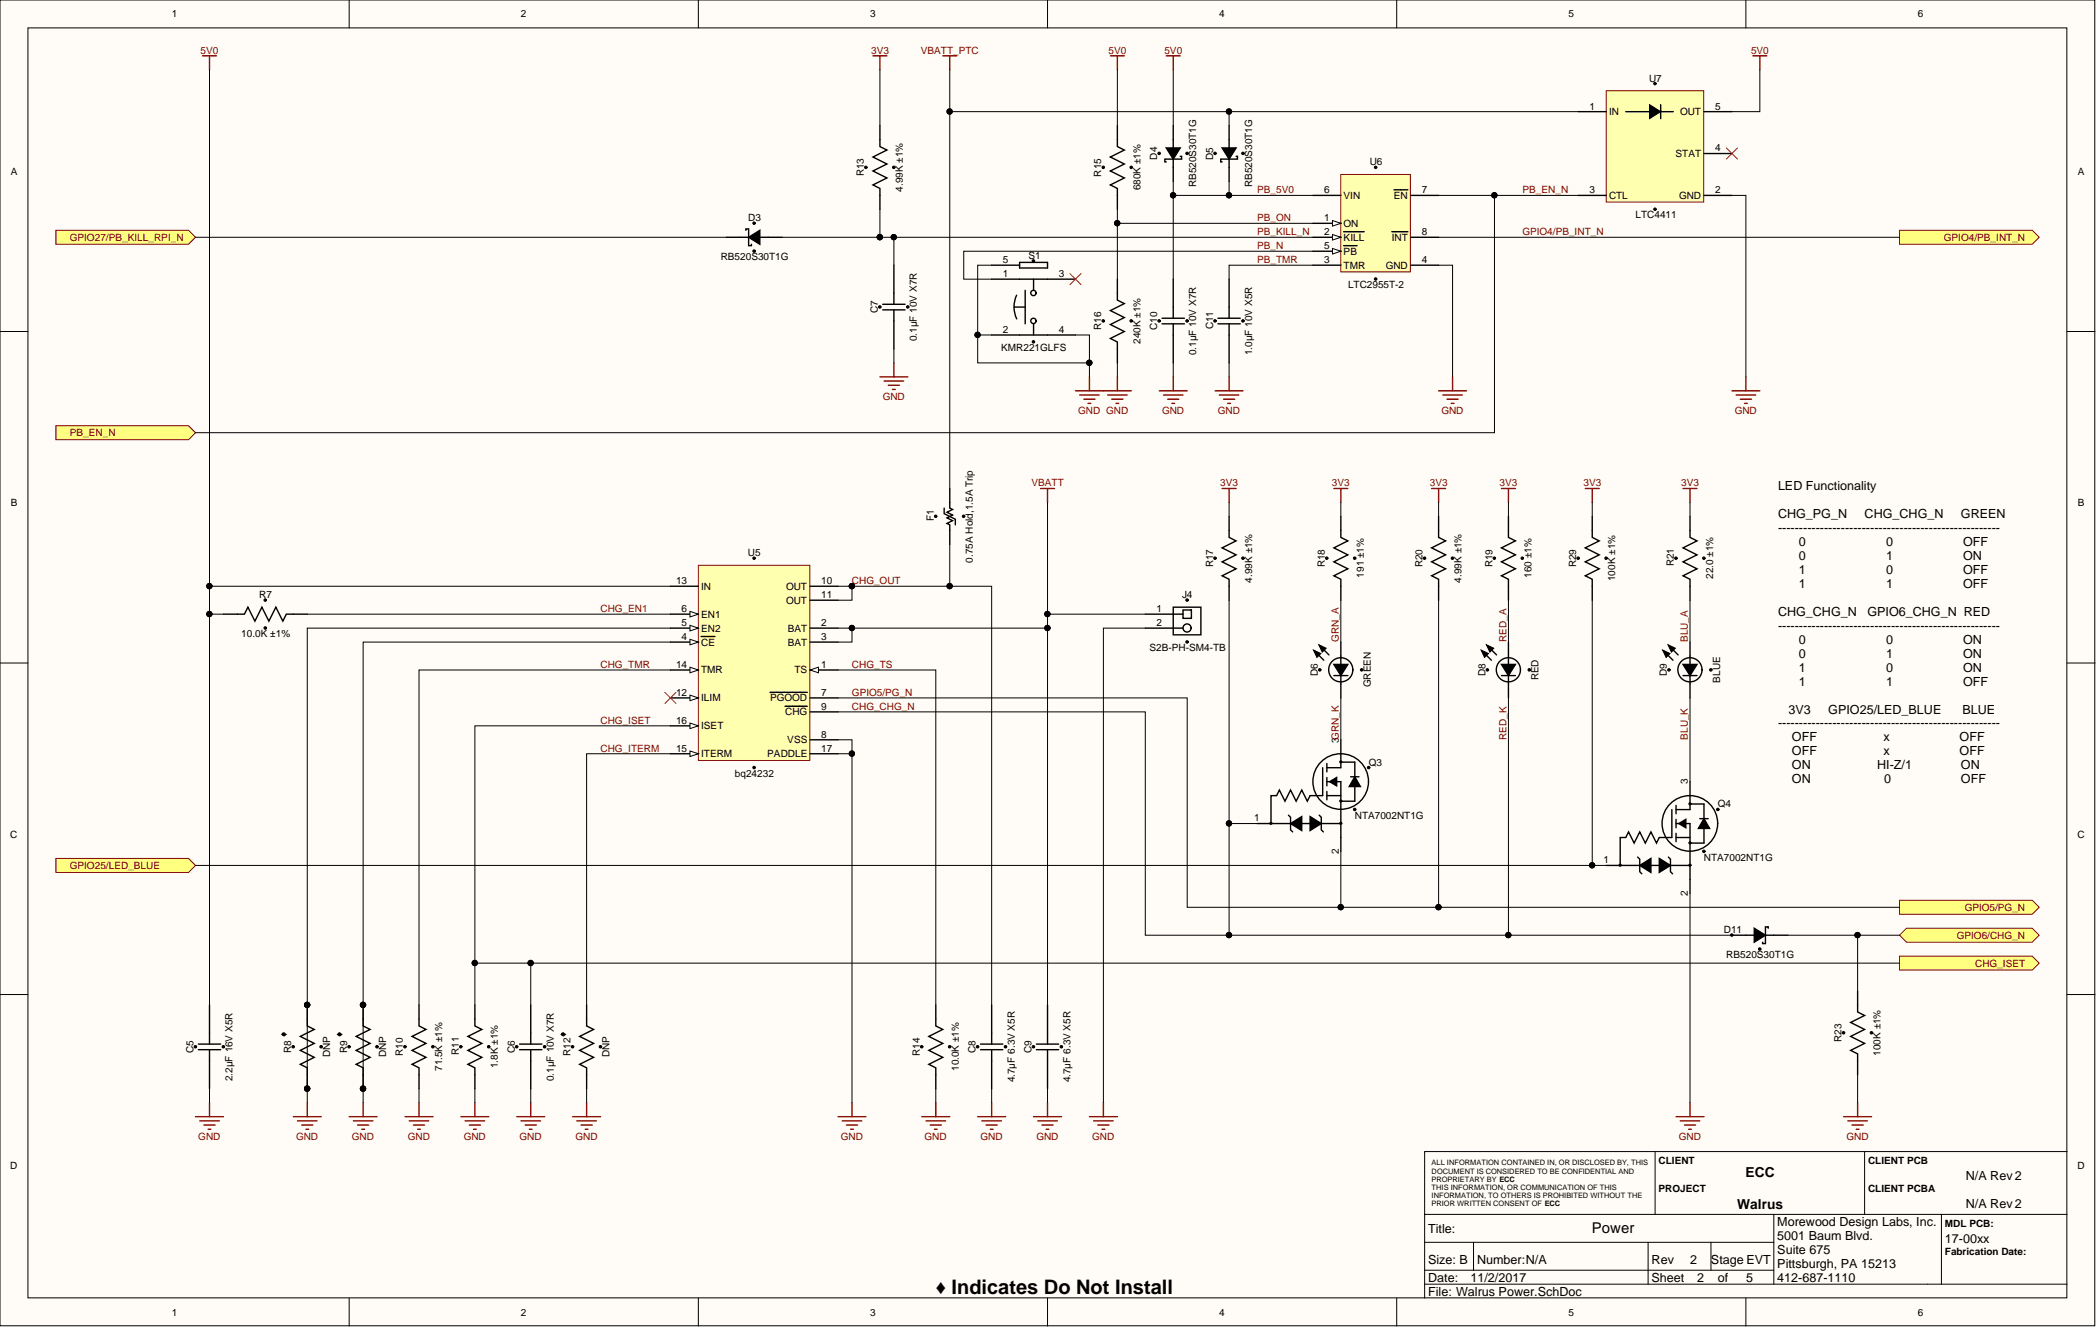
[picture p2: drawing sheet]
<svg xmlns="http://www.w3.org/2000/svg" width="381mm" height="241mm" viewBox="0 0 381 241" stroke-linecap="round" stroke-linejoin="round" font-family="sans-serif">
<defs><g id="words">
<text font-size="3.6" x="170" y="235.1">♦ Indicates Do Not Install</text>
<text font-size="2.7" x="289.2" y="224.1">Power</text>
<g font-size="2.5">
<text x="317.2" y="213.9">ECC</text>
<text x="315.6" y="219.6">Walrus</text>
</g>
<g font-size="2.3">
<text x="323" y="89.1">LED Functionality</text>
<text x="323" y="94.1">CHG_PG_N</text>
<text x="338.8" y="94.1">CHG_CHG_N</text>
<text x="356.3" y="94.1">GREEN</text>
<text x="323" y="96.7">-----------------------------------------------------</text>
<text x="326.8" y="99.2">0</text>
<text x="326.8" y="101.7">0</text>
<text x="342.7" y="99.2">0</text>
<text x="342.7" y="101.7">1</text>
<text x="356.7" y="99.2">OFF</text>
<text x="356.7" y="101.7">ON</text>
<text x="326.8" y="104.3">1</text>
<text x="326.8" y="106.8">1</text>
<text x="342.7" y="104.3">0</text>
<text x="342.7" y="106.8">1</text>
<text x="356.7" y="104.3">OFF</text>
<text x="356.7" y="106.8">OFF</text>
<text x="323" y="111.9">CHG_CHG_N</text>
<text x="339.3" y="111.9">GPIO6_CHG_N RED</text>
<text x="323" y="114.4">-----------------------------------------------------</text>
<text x="326.8" y="117">0</text>
<text x="326.8" y="119.5">0</text>
<text x="342.7" y="117">0</text>
<text x="342.7" y="119.5">1</text>
<text x="356.7" y="117">ON</text>
<text x="356.7" y="119.5">ON</text>
<text x="326.8" y="122">1</text>
<text x="326.8" y="124.6">1</text>
<text x="342.7" y="122">0</text>
<text x="342.7" y="124.6">1</text>
<text x="356.7" y="122">ON</text>
<text x="356.7" y="124.6">OFF</text>
<text x="324.9" y="129.6">3V3</text>
<text x="332.2" y="129.6">GPIO25/LED_BLUE</text>
<text x="356.5" y="129.6">BLUE</text>
<text x="323" y="132.2">-----------------------------------------------------</text>
<text x="325.6" y="134.7">OFF</text>
<text x="325.6" y="137.3">OFF</text>
<text x="342.2" y="134.7">x</text>
<text x="342.2" y="137.3">x</text>
<text x="356" y="134.7">OFF</text>
<text x="356" y="137.3">OFF</text>
<text x="325.6" y="139.8">ON</text>
<text x="325.6" y="142.3">ON</text>
<text x="341.1" y="139.8">HI-Z/1</text>
<text x="342.3" y="142.3">0</text>
<text x="356.3" y="139.8">ON</text>
<text x="356.3" y="142.3">OFF</text>
<text x="357.2" y="214.5">N/A Rev2</text>
<text x="357.2" y="219.6">N/A Rev2</text>
<text x="259.5" y="224">Title:</text>
<text x="322.9" y="222.7">Morewood Design Labs, Inc.</text>
<text x="322.9" y="225.3">5001 Baum Blvd.</text>
<text x="322.9" y="227.8">Suite 675</text>
<text x="353.4" y="225.9">17-00xx</text>
<text x="259.5" y="229.7">Size: B</text>
<text x="259.5" y="232.9">Date:</text>
<text x="267.2" y="232.9">11/2/2017</text>
<text x="268.4" y="229.7">Number:N/A</text>
<text x="300.1" y="229.7">Rev</text>
<text x="300.1" y="232.9">Sheet</text>
<text x="307.1" y="229.7">2</text>
<text x="308.4" y="232.9">2</text>
<text x="310.9" y="229.7">Stage EVT</text>
<text x="312.1" y="232.9">of</text>
<text x="317.2" y="232.9">5</text>
<text x="322.9" y="230.3">Pittsburgh, PA 15213</text>
<text x="322.9" y="232.9">412-687-1110</text>
<text x="259.5" y="235.4">File: Walrus Power.SchDoc</text>
</g>
<g font-size="1.8">
<text x="31.2" y="3.2">1</text>
<text x="94.7" y="3.2">2</text>
<text x="158.1" y="3.2">3</text>
<text x="221.5" y="3.2">4</text>
<text x="285" y="3.2">5</text>
<text x="348.4" y="3.2">6</text>
<text x="299.6" y="14.8">U7</text>
<text x="288.8" y="19.9">1</text>
<text x="292.3" y="20.9">IN</text>
<text x="305.2" y="20.9">OUT</text>
<text x="311.6" y="19.9">5</text>
<text x="210.2" y="29" transform="rotate(-90 210.2 29)">D4</text>
<text x="220.4" y="29" transform="rotate(-90 220.4 29)">D5</text>
<text x="304.4" y="28.5">STAT</text>
<text x="311.6" y="27.5">4</text>
<text x="1.9" y="31.7">A</text>
<text x="157" y="32" transform="rotate(-90 157 32)">R13</text>
<text x="164.1" y="34.8" transform="rotate(-90 164.1 34.8)">4.99K ±1%</text>
<text x="200.1" y="32.1" transform="rotate(-90 200.1 32.1)">R15</text>
<text x="207.2" y="34.6" transform="rotate(-90 207.2 34.6)">680K ±1%</text>
<text x="217.3" y="34" transform="rotate(-90 217.3 34)">RB520S30T1G</text>
<text x="227.5" y="34" transform="rotate(-90 227.5 34)">RB520S30T1G</text>
<text x="240.6" y="35.1">6</text>
<text x="248.9" y="30.1">U6</text>
<text x="258.3" y="35.1">7</text>
<text x="288.8" y="35.1">3</text>
<text x="311.6" y="35.1">2</text>
<text x="377.5" y="31.7">A</text>
<text x="135.9" y="40.2">D3</text>
<text x="240.6" y="40.2">1</text>
<text x="244.1" y="41.2">ON</text>
<text x="244.1" y="36.1">VIN</text>
<text x="253.3" y="36.1">EN</text>
<text x="292.3" y="36.1">CTL</text>
<text x="297.2" y="39.7">LTC4411</text>
<text x="305.1" y="36.1">GND</text>
<text x="130.9" y="47.3">RB520S30T1G</text>
<text x="182.2" y="47.8">5</text>
<text x="186.9" y="47">S1</text>
<text x="240.6" y="42.7">2</text>
<text x="240.6" y="45.3">5</text>
<text x="240.6" y="47.8">3</text>
<text x="244.1" y="43.7">KILL</text>
<text x="244.1" y="46.3">PB</text>
<text x="252.9" y="43.7">INT</text>
<text x="258.3" y="42.7">8</text>
<text x="258.3" y="47.8">4</text>
<text x="182.2" y="50.3">1</text>
<text x="192.4" y="50.3">3</text>
<text x="244.1" y="48.8">TMR</text>
<text x="244.9" y="52.4">LTC2955T-2</text>
<text x="251.8" y="48.8">GND</text>
<text x="159.5" y="56.9" transform="rotate(-90 159.5 56.9)">C7</text>
<text x="200.1" y="59.9" transform="rotate(-90 200.1 59.9)">R16</text>
<text x="210.2" y="59.9" transform="rotate(-90 210.2 59.9)">C10</text>
<text x="220.4" y="59.8" transform="rotate(-90 220.4 59.8)">C11</text>
<text x="166.6" y="62" transform="rotate(-90 166.6 62)">0.1µF 10V X7R</text>
<text x="181.9" y="63.8">KMR221GLFS</text>
<text x="182.2" y="60.5">2</text>
<text x="192.4" y="60.5">4</text>
<text x="207.2" y="62.5" transform="rotate(-90 207.2 62.5)">240K ±1%</text>
<text x="217.3" y="64.5" transform="rotate(-90 217.3 64.5)">0.1µF 10V X7R</text>
<text x="227.5" y="64.5" transform="rotate(-90 227.5 64.5)">1.0µF 10V X5R</text>
<text x="1.9" y="92">B</text>
<text x="169.6" y="94.7" transform="rotate(-90 169.6 94.7)">F1</text>
<text x="377.5" y="92">B</text>
<text x="135.9" y="101.1">U5</text>
<text x="122.8" y="106.1">13</text>
<text x="127.4" y="107.2">IN</text>
<text x="142.8" y="107.2">OUT</text>
<text x="149.2" y="106.1">10</text>
<text x="176.7" y="102.3" transform="rotate(-90 176.7 102.3)">0.75A Hold,1.5A Trip</text>
<text x="220.4" y="103.1" transform="rotate(-90 220.4 103.1)">R17</text>
<text x="227.5" y="105.8" transform="rotate(-90 227.5 105.8)">4.99K ±1%</text>
<text x="240.7" y="103.1" transform="rotate(-90 240.7 103.1)">R18</text>
<text x="247.8" y="105" transform="rotate(-90 247.8 105)">191 ±1%</text>
<text x="258.5" y="103.1" transform="rotate(-90 258.5 103.1)">R20</text>
<text x="265.6" y="105.8" transform="rotate(-90 265.6 105.8)">4.99K ±1%</text>
<text x="271.1" y="103.1" transform="rotate(-90 271.1 103.1)">R19</text>
<text x="278.3" y="105" transform="rotate(-90 278.3 105)">160 ±1%</text>
<text x="286.4" y="103.1" transform="rotate(-90 286.4 103.1)">R29</text>
<text x="293.5" y="105.6" transform="rotate(-90 293.5 105.6)">100K ±1%</text>
<text x="304.1" y="102.9" transform="rotate(-90 304.1 102.9)">R21</text>
<text x="311.2" y="105.2" transform="rotate(-90 311.2 105.2)">22.0 ±1%</text>
<text x="47.1" y="108.7">R7</text>
<text x="123.8" y="113.8">5</text>
<text x="123.8" y="111.2">6</text>
<text x="127.4" y="112.2">EN1</text>
<text x="142.8" y="109.7">OUT</text>
<text x="149.2" y="108.7">11</text>
<text x="149.2" y="113.8">2</text>
<text x="210.1" y="113.8">2</text>
<text x="210.1" y="111.2">1</text>
<text x="214.8" y="108.7">J4</text>
<text x="43.8" y="115.8">10.0K ±1%</text>
<text x="123.8" y="116.3">4</text>
<text x="127.4" y="117.3">CE</text>
<text x="127.4" y="114.8">EN2</text>
<text x="143.1" y="114.8">BAT</text>
<text x="143.1" y="117.3">BAT</text>
<text x="149.2" y="116.3">3</text>
<text x="208.8" y="118.3">S2B-PH-SM4-TB</text>
<text x="122.8" y="121.4">14</text>
<text x="127.4" y="122.4">TMR</text>
<text x="144.3" y="122.4">TS</text>
<text x="149.2" y="121.4">1</text>
<text x="239.4" y="122.8" transform="rotate(-90 239.4 122.8)">D6</text>
<text x="249.1" y="124.9" transform="rotate(-90 249.1 124.9)">GREEN</text>
<text x="269.9" y="122.9" transform="rotate(-90 269.9 122.9)">D8</text>
<text x="279.5" y="123.6" transform="rotate(-90 279.5 123.6)">RED</text>
<text x="302.9" y="122.8" transform="rotate(-90 302.9 122.8)">D9</text>
<text x="312.5" y="124.1" transform="rotate(-90 312.5 124.1)">BLUE</text>
<text x="122.8" y="131.5">16</text>
<text x="122.8" y="126.4">12</text>
<text x="127.4" y="127.4">ILIM</text>
<text x="139.9" y="127.4">PGOOD</text>
<text x="142.7" y="130">CHG</text>
<text x="149.2" y="129">9</text>
<text x="149.2" y="126.4">7</text>
<text x="122.8" y="136.6">15</text>
<text x="127.4" y="137.6">ITERM</text>
<text x="127.4" y="132.5">ISET</text>
<text x="139.4" y="137.6">PADDLE</text>
<text x="143" y="135.1">VSS</text>
<text x="149.2" y="134">8</text>
<text x="149.2" y="136.6">17</text>
<text x="243.2" y="134.9" transform="rotate(-90 243.2 134.9)">3GRN_K</text>
<text x="133.5" y="141.1">bq24232</text>
<text x="248.7" y="139.1">Q3</text>
<text x="306.7" y="142.5" transform="rotate(-90 306.7 142.5)">3</text>
<text x="227.9" y="149.3">1</text>
<text x="246.2" y="148.8">NTA7002NT1G</text>
<text x="312.1" y="146.7">Q4</text>
<text x="1.9" y="152.2">C</text>
<text x="243.2" y="155.2" transform="rotate(-90 243.2 155.2)">2</text>
<text x="377.4" y="152.2">C</text>
<text x="291.3" y="156.9">1</text>
<text x="309.6" y="156.4">NTA7002NT1G</text>
<text x="306.7" y="162.8" transform="rotate(-90 306.7 162.8)">2</text>
<text x="313.2" y="169.6">D11</text>
<text x="313.7" y="174.1">RB520S30T1G</text>
<text x="35.1" y="191.4" transform="rotate(-90 35.1 191.4)">C5</text>
<text x="52.1" y="188.4" transform="rotate(-90 52.1 188.4)">♦</text>
<text x="52.9" y="191.4" transform="rotate(-90 52.9 191.4)">R8</text>
<text x="62.3" y="188.4" transform="rotate(-90 62.3 188.4)">♦</text>
<text x="63.1" y="191.3" transform="rotate(-90 63.1 191.3)">R9</text>
<text x="73.2" y="191.8" transform="rotate(-90 73.2 191.8)">R10</text>
<text x="83.4" y="191.7" transform="rotate(-90 83.4 191.7)">R11</text>
<text x="93.5" y="191.3" transform="rotate(-90 93.5 191.3)">C6</text>
<text x="102.9" y="188.4" transform="rotate(-90 102.9 188.4)">♦</text>
<text x="103.7" y="191.8" transform="rotate(-90 103.7 191.8)">R12</text>
<text x="167.1" y="191.8" transform="rotate(-90 167.1 191.8)">R14</text>
<text x="177.3" y="191.4" transform="rotate(-90 177.3 191.4)">C8</text>
<text x="187.4" y="191.3" transform="rotate(-90 187.4 191.3)">C9</text>
<text x="334.6" y="189.3" transform="rotate(-90 334.6 189.3)">R23</text>
<text x="341.7" y="191.8" transform="rotate(-90 341.7 191.8)">100K ±1%</text>
<text x="42.3" y="196.4" transform="rotate(-90 42.3 196.4)">2.2µF 16V X5R</text>
<text x="60" y="192.1" transform="rotate(-90 60 192.1)">DNP</text>
<text x="70.2" y="192.1" transform="rotate(-90 70.2 192.1)">DNP</text>
<text x="80.3" y="194.6" transform="rotate(-90 80.3 194.6)">71.5K ±1%</text>
<text x="90.5" y="194.1" transform="rotate(-90 90.5 194.1)">1.8K ±1%</text>
<text x="100.6" y="196.4" transform="rotate(-90 100.6 196.4)">0.1µF 10V X7R</text>
<text x="110.8" y="192.1" transform="rotate(-90 110.8 192.1)">DNP</text>
<text x="174.2" y="194.6" transform="rotate(-90 174.2 194.6)">10.0K ±1%</text>
<text x="184.4" y="196.7" transform="rotate(-90 184.4 196.7)">4.7µF 6.3V X5R</text>
<text x="194.5" y="196.7" transform="rotate(-90 194.5 196.7)">4.7µF 6.3V X5R</text>
<text x="1.9" y="212.5">D</text>
<text x="301.3" y="211.5">CLIENT</text>
<text x="339.4" y="211.5">CLIENT PCB</text>
<text x="377.4" y="212.5">D</text>
<text x="301.3" y="216.6">PROJECT</text>
<text x="339.4" y="216.6">CLIENT PCBA</text>
<text x="353.4" y="222.9">MDL PCB:</text>
<text x="353.4" y="228">Fabrication Date:</text>
<text x="31.2" y="239">1</text>
<text x="94.7" y="239">2</text>
<text x="158.1" y="239">3</text>
<text x="221.5" y="239">4</text>
<text x="285" y="239">5</text>
<text x="348.4" y="239">6</text>
</g>
<g font-size="1.8" fill="#800000">
<text x="36.5" y="9.8">5V0</text>
<text x="158.3" y="9.8">3V3</text>
<text x="167.3" y="9.8">VBATT_PTC</text>
<text x="201.4" y="9.8">5V0</text>
<text x="211.6" y="9.8">5V0</text>
<text x="318.1" y="9.8">5V0</text>
<text x="228.4" y="35.1">PB_5V0</text>
<text x="276.6" y="35.1">PB_EN_N</text>
<text x="228.4" y="40.2">PB_ON</text>
<text x="12.7" y="43.7">GPIO27/PB_KILL_RPI_N</text>
<text x="228.4" y="42.7">PB_KILL_N</text>
<text x="228.4" y="45.3">PB_N</text>
<text x="228.4" y="47.8">PB_TMR</text>
<text x="276.6" y="42.7">GPIO4/PB_INT_N</text>
<text x="353.2" y="43.7">GPIO4/PB_INT_N</text>
<text x="160.4" y="72.7">GND</text>
<text x="195.9" y="75.2">GND GND</text>
<text x="211.1" y="75.2">GND</text>
<text x="221.3" y="75.2">GND</text>
<text x="261.9" y="75.2">GND</text>
<text x="315.2" y="75.2">GND</text>
<text x="12.7" y="79.3">PB_EN_N</text>
<text x="187.4" y="88.4">VBATT</text>
<text x="221.7" y="88.4">3V3</text>
<text x="242" y="88.4">3V3</text>
<text x="259.8" y="88.4">3V3</text>
<text x="272.5" y="88.4">3V3</text>
<text x="287.7" y="88.4">3V3</text>
<text x="305.4" y="88.4">3V3</text>
<text x="154.8" y="106.1">CHG_OUT</text>
<text x="109.1" y="111.2">CHG_EN1</text>
<text x="243.2" y="116.7" transform="rotate(-90 243.2 116.7)">GRN_A</text>
<text x="273.7" y="116.7" transform="rotate(-90 273.7 116.7)">RED_A</text>
<text x="306.7" y="116.7" transform="rotate(-90 306.7 116.7)">BLU_A</text>
<text x="109.1" y="121.4">CHG_TMR</text>
<text x="154.8" y="121.4">CHG_TS</text>
<text x="109.1" y="131.5">CHG_ISET</text>
<text x="154.8" y="126.4">GPIO5/PG_N</text>
<text x="154.8" y="129">CHG_CHG_N</text>
<text x="109.1" y="136.6">CHG_ITERM</text>
<text x="273.7" y="134.4" transform="rotate(-90 273.7 134.4)">RED_K</text>
<text x="306.7" y="134.4" transform="rotate(-90 306.7 134.4)">BLU_K</text>
<text x="12.7" y="157.9">GPIO25/LED_BLUE</text>
<text x="357" y="165.5">GPIO5/PG_N</text>
<text x="355.5" y="170.6">GPIO6/CHG_N</text>
<text x="358.9" y="175.6">CHG_ISET</text>
<text x="36" y="207.1">GND</text>
<text x="53.8" y="207.1">GND</text>
<text x="63.9" y="207.1">GND</text>
<text x="74.1" y="207.1">GND</text>
<text x="84.2" y="207.1">GND</text>
<text x="94.4" y="207.1">GND</text>
<text x="104.6" y="207.1">GND</text>
<text x="152.8" y="207.1">GND</text>
<text x="168" y="207.1">GND</text>
<text x="178.1" y="207.1">GND</text>
<text x="188.3" y="207.1">GND</text>
<text x="198.4" y="207.1">GND</text>
<text x="305" y="207.1">GND</text>
<text x="335.5" y="207.1">GND</text>
</g>
<g font-size="1.4">
<text x="260.1" y="211.7">ALL INFORMATION CONTAINED IN, OR DISCLOSED BY, THIS</text>
<text x="260.1" y="213.3">DOCUMENT IS CONSIDERED TO BE CONFIDENTIAL AND</text>
<text x="260.1" y="214.8">PROPRIETARY BY ECC</text>
<text x="260.1" y="216.2">THIS INFORMATION, OR COMMUNICATION OF THIS</text>
<text x="260.1" y="217.7">INFORMATION, TO OTHERS IS PROHIBITED WITHOUT THE</text>
<text x="260.1" y="219.2">PRIOR WRITTEN CONSENT OF ECC</text>
</g>
</g></defs>
<g fill="#fffcf8" stroke="#000" stroke-width=".18">
<path d="M0 0h380.6v240.9h-380.6z"/>
<path d="M5.1 5.1h370.4v230.7h-370.4z"/>
</g>
<g fill="none" stroke="#000" stroke-width=".18">
<path d="M63.4 0v5.1M126.9 0v5.1M190.3 0v5.1M253.8 0v5.1M317.2 0v5.1M0 60.2h5.1M375.6 60.2h5M0 120.5h5.1M375.6 120.5h5M0 180.7h5.1M375.6 180.7h5M300.7 209.2v11.5"/>
<path d="M338.8 209.2v11.5M375.6 209.2h-116.8v11.5M63.4 235.9v5M126.9 235.9v5M190.3 235.9v5M253.8 235.9v5M258.8 225.7h63.5M258.8 233.3h116.8M258.8 230.8h63.5M267.7 225.7v5.1M299.4 225.7v7.6M310.9 225.7v5.1"/>
<path d="M317.2 235.9v5M322.3 220.7v12.6M352.7 220.7h-93.9v15.2M375.6 220.7h-22.9v12.6"/>
</g>
<g fill="none" stroke="#800000" stroke-width=".25">
<path d="M35.5 202.9h5.1M36.3 203.7h3.5M37 204.4h2.1M37.8 205.2h.5M38.1 200.4v2.5M73.6 202.9h5.1M74.4 203.7h3.5M75.1 204.4h2M75.9 205.2h.5M76.1 200.4v2.5M83.7 202.9h5.1M84.5 203.7h3.6"/>
<path d="M85.3 204.4h2M86 205.2h.5M86.3 200.4v2.5M152.3 202.9h5M153 203.7h3.6M153.8 204.4h2M154.5 205.2h.6M154.8 200.4v2.5M167.5 202.9h5.1M168.2 203.7h3.6M169 204.4h2M169.8 205.2h.5"/>
<path d="M170 200.4v2.5"/>
</g>
<g fill="#ffff80" stroke="#800000" stroke-width=".18">
<path d="M345.1 163.6h24.1l1.3 1.3-1.3 1.2h-24.1z" fill-rule="evenodd"/>
<path d="M345.1 169.9l1.3-1.2h22.8l1.3 1.2-1.3 1.3h-22.8z" fill-rule="evenodd"/>
<path d="M345.1 173.7h24.1l1.3 1.3-1.3 1.3h-24.1z" fill-rule="evenodd"/>
</g>
<g fill="none" stroke="#800000" stroke-width=".25">
<path d="M189.1 88.8h2.5M190.3 88.8v2.5M53.3 202.9h5.1M54.1 203.7h3.5M54.8 204.4h2M55.6 205.2h.5M55.8 200.4v2.5M63.4 202.9h5.1M64.2 203.7h3.6M65 204.4h2M65.7 205.2h.5M66 200.4v2.5"/>
<path d="M93.9 202.9h5.1M94.7 203.7h3.5M95.4 204.4h2M96.2 205.2h.5M96.4 200.4v2.5M104 202.9h5.1M104.8 203.7h3.6M105.6 204.4h2M106.3 205.2h.5M106.6 200.4v2.5M177.6 202.9h5.1M178.4 203.7h3.5"/>
<path d="M179.2 204.4h2M179.9 205.2h.5M180.2 200.4v2.5M187.8 202.9h5.1M188.5 203.7h3.6M189.3 204.4h2M190.1 205.2h.5M190.3 200.4v2.5"/>
</g>
<path d="M36 190.7h4.1M36 189.7h4.1M38.1 182.6v7.1M38.1 190.7v7.1M178.1 190.7h4.1M178.1 189.7h4.1M180.2 182.6v7.1M180.2 190.7v7.1M188.3 190.7h4.1M188.3 189.7h4.1M190.3 182.6v7.1M190.3 190.7v7.1" fill="none" stroke="#000" stroke-width=".25"/>
<g fill="#000" stroke="#000" stroke-width=".18">
<circle cx="35.5" cy="190.2" r=".23"/>
<circle cx="40.6" cy="190.2" r=".23"/>
<circle cx="177.6" cy="190.2" r=".23"/>
<circle cx="182.7" cy="190.2" r=".23"/>
<circle cx="187.8" cy="190.2" r=".23"/>
<circle cx="192.8" cy="190.2" r=".23"/>
</g>
<path d="M126.9 102.7h20.2v35.5h-20.2z" fill="#ffffb0" stroke="#800000" stroke-width=".18"/>
<path d="M121.8 137h5.1M142.6 128.3h4.1M147.2 129.3h5.1" fill="none" stroke="#000" stroke-width=".25"/>
<path d="M125.4 136.5l1.5 .5-1.5 .5z" fill="#fffcf8"/>
<path d="M125.4 136.5l1.5 .5-1.5 .5z" fill="none" stroke="#000" stroke-width=".18"/>
<path d="M121.8 106.5h5.1M121.8 131.9h5.1M139.9 125.8h6.8M147.2 126.8h5.1" fill="none" stroke="#000" stroke-width=".25"/>
<path d="M125.4 131.4l1.5 .5-1.5 .5z" fill="#fffcf8"/>
<path d="M125.4 131.4l1.5 .5-1.5 .5z" fill="none" stroke="#000" stroke-width=".18"/>
<path d="M121.8 116.7h5.1M147.2 134.4h5.1" fill="none" stroke="#000" stroke-width=".25"/>
<path d="M125.4 116.2l1.5 .5-1.5 .5z" fill="#fffcf8"/>
<path d="M125.4 116.2l1.5 .5-1.5 .5z" fill="none" stroke="#000" stroke-width=".18"/>
<path d="M127.4 115.7h2.5M147.2 121.7h5.1" fill="none" stroke="#000" stroke-width=".25"/>
<path d="M147.2 121.7l1.5-.5v1z" fill="#fffcf8"/>
<path d="M147.2 121.7l1.5-.5v1z" fill="none" stroke="#000" stroke-width=".18"/>
<path d="M121.8 114.1h5.1M147.2 106.5h5.1M147.2 109.1h5.1M147.2 114.1h5.1M147.2 116.7h5.1M147.2 137h5.1" fill="none" stroke="#000" stroke-width=".25"/>
<path d="M125.4 113.6l1.5 .5-1.5 .5z" fill="#fffcf8"/>
<path d="M125.4 113.6l1.5 .5-1.5 .5z" fill="none" stroke="#000" stroke-width=".18"/>
<path d="M121.8 111.6h5.1" fill="none" stroke="#000" stroke-width=".25"/>
<path d="M125.4 111.1l1.5 .5-1.5 .5z" fill="#fffcf8"/>
<path d="M125.4 111.1l1.5 .5-1.5 .5z" fill="none" stroke="#000" stroke-width=".18"/>
<path d="M121.8 126.8h5.1" fill="none" stroke="#000" stroke-width=".25"/>
<path d="M125.4 126.3l1.5 .5-1.5 .5z" fill="#fffcf8"/>
<path d="M125.4 126.3l1.5 .5-1.5 .5z" fill="none" stroke="#000" stroke-width=".18"/>
<path d="M121.8 121.7h5.1" fill="none" stroke="#000" stroke-width=".25"/>
<path d="M125.4 121.2l1.5 .5-1.5 .5z" fill="#fffcf8"/>
<path d="M238.6 118.1l1.4 .6-.7 .8zM239.6 117.2l1.3 .6-.7 .7zM302.1 118.1l1.3 .6-.7 .8zM303 117.2l1.4 .6-.7 .7zM125.4 121.2l1.5 .5-1.5 .5z" fill="none" stroke="#000" stroke-width=".18"/>
<g fill="#000" stroke="#000" stroke-width=".18">
<circle cx="137" cy="101.4" r=".23"/>
<circle cx="215.7" cy="116.6" r=".23"/>
<circle cx="215.7" cy="109" r=".23"/>
<circle cx="137" cy="139.5" r=".23"/>
<circle cx="239.8" cy="121.7" r=".23"/>
<circle cx="247.4" cy="121.7" r=".23"/>
<circle cx="303.2" cy="121.7" r=".23"/>
<circle cx="310.8" cy="121.7" r=".23"/>
</g>
<path d="M238.6 118.1l1.4 .6-.7 .8zM239.6 117.2l1.3 .6-.7 .7zM302.1 118.1l1.3 .6-.7 .8zM303 117.2l1.4 .6-.7 .7zM242.3 120.7h2.6l-1.3 2.1zM305.8 120.7h2.5l-1.2 2.1z" fill="#000"/>
<g fill="none" stroke="#000" stroke-width=".25">
<path d="M208.1 114.1h6.8M208.1 111.6h6.8M213.2 110.3h5v5h-5zM214.9 110.8h1.6v1.6h-1.6zM238.9 118.4l1.6 1.6M239.9 117.4l1.6 1.6M243.6 116.7v4M302.4 118.4l1.6 1.6M303.3 117.4l1.6 1.6M307.1 116.7v4M242.3 120.7h2.6l-1.3 2.1zM242.3 122.8h2.6"/>
<path d="M243.6 122.8v4M305.8 120.7h2.5l-1.2 2.1zM305.8 122.8h2.5M307.1 122.8v4"/>
<circle cx="215.7" cy="114.1" r=".74"/>
<circle cx="243.6" cy="121.7" r="2.19"/>
<circle cx="307" cy="121.7" r="2.19"/>
</g>
<path d="M36.8 10.1h2.5M38.1 10.1v2.6M318.5 10.1h2.5M319.7 10.1v2.6M197.9 202.9h5.1M198.7 203.7h3.6M199.5 204.4h2M200.2 205.2h.5M200.5 200.4v2.5" fill="none" stroke="#800000" stroke-width=".25"/>
<path d="M291.8 16.5h17.7v20.2h-17.7z" fill="#ffffb0" stroke="#800000" stroke-width=".18"/>
<g fill="none" stroke="#000" stroke-width=".25">
<path d="M301.7 19v2.6M211.9 26.9h2.5l-1.2 2zM213.2 22.8v4.1M213.2 28.9v4.1M214.4 28.4h.3v.5h-3.1v.5h.3M222 26.9h2.6l-1.3 2zM223.3 22.8v4.1M223.3 28.9v4.1M224.6 28.4h.2v.5h-3v.5h.2M286.8 20.3h5M286.8 35.5h5M295.4 20.3h4.3"/>
<path d="M301.7 20.3h2.3M309.6 20.3h5.1M309.6 35.5h5.1M309.6 27.9h5.1M180.2 50.7h15.2M180.2 48.2h5M184.2 55.8h2.1M184.7 53.6a5 5 0 0 0 0 4.3M185.2 47.7h5.1v1h-5.1zM186.3 52.8v6M187.8 50.7v2.1M187.8 58.8v2.1"/>
<path d="M211.1 58.8h4.1M211.1 57.8h4.1M213.2 50.7v7.1M213.2 58.8v7.1M221.3 58.8h4M221.3 57.8h4M223.3 50.7v7.1M223.3 58.8v7.1M180.2 60.9h15.2"/>
<circle cx="187.8" cy="53.2" r=".48"/>
<circle cx="187.8" cy="58.3" r=".48"/>
</g>
<path d="M211.9 26.9h2.5l-1.2 2zM222 26.9h2.6l-1.3 2zM299.7 19l2 1.3-2 1.3z" fill="#000"/>
<path d="M299.7 19l2 1.3-2 1.3z" fill="none" stroke="#000" stroke-width=".18"/>
<g fill="#000" stroke="#000" stroke-width=".18">
<circle cx="300.7" cy="15.2" r=".23"/>
<circle cx="210.6" cy="27.9" r=".23"/>
<circle cx="215.7" cy="27.9" r=".23"/>
<circle cx="220.8" cy="27.9" r=".23"/>
<circle cx="225.8" cy="27.9" r=".23"/>
<circle cx="300.7" cy="38" r=".23"/>
<circle cx="187.8" cy="47.4" r=".23"/>
<circle cx="210.6" cy="58.3" r=".23"/>
<circle cx="215.7" cy="58.3" r=".23"/>
<circle cx="220.8" cy="58.3" r=".23"/>
<circle cx="225.8" cy="58.3" r=".23"/>
<circle cx="187.8" cy="62.1" r=".23"/>
</g>
<g fill="none" stroke="#800000" stroke-width=".25">
<path d="M171.3 10.1h2.5M172.6 10.1v2.6M211.9 10.1h2.5M213.2 10.1v2.6M195.4 71h5.1M196.2 71.8h3.5M196.9 72.5h2.1M197.7 73.3h.5M197.9 68.5v2.5M210.6 71h5.1M211.4 71.8h3.5M212.1 72.5h2.1"/>
<path d="M212.9 73.3h.5M213.2 68.5v2.5M220.8 71h5.1M221.5 71.8h3.6M222.3 72.5h2M223.1 73.3h.5M223.3 68.5v2.5"/>
</g>
<path d="M243.6 31.7h12.7v17.7h-12.7z" fill="#ffffb0" stroke="#800000" stroke-width=".18"/>
<path d="M253.3 34.5h2.5M256.3 35.5h5.1M238.5 40.6h5.1M252.9 42.1h2.9M256.3 43.1h5.1" fill="none" stroke="#000" stroke-width=".25"/>
<path d="M242.1 40.1l1.5 .5-1.5 .5z" fill="#fffcf8"/>
<path d="M242.1 40.1l1.5 .5-1.5 .5z" fill="none" stroke="#000" stroke-width=".18"/>
<path d="M238.5 43.1h5.1M256.3 48.2h5.1" fill="none" stroke="#000" stroke-width=".25"/>
<path d="M242.1 42.6l1.5 .5-1.5 .5z" fill="#fffcf8"/>
<path d="M242.1 42.6l1.5 .5-1.5 .5z" fill="none" stroke="#000" stroke-width=".18"/>
<path d="M238.5 35.5h5.1M238.5 45.7h5.1M244.1 42.1h3.8" fill="none" stroke="#000" stroke-width=".25"/>
<path d="M242.1 45.1l1.5 .6-1.5 .5z" fill="#fffcf8"/>
<path d="M242.1 45.1l1.5 .6-1.5 .5z" fill="none" stroke="#000" stroke-width=".18"/>
<path d="M238.5 48.2h5.1M244.1 44.6h2.5" fill="none" stroke="#000" stroke-width=".25"/>
<g fill="#000" stroke="#000" stroke-width=".18">
<circle cx="249.9" cy="30.4" r=".23"/>
<circle cx="249.9" cy="50.7" r=".23"/>
</g>
<path d="M261.4 71h5.1M262.1 71.8h3.6M262.9 72.5h2M263.7 73.3h.5M263.9 68.5v2.5M314.7 71h5M315.4 71.8h3.6M316.2 72.5h2M317 73.3h.5M317.2 68.5v2.5" fill="none" stroke="#800000" stroke-width=".25"/>
<g fill="#ffff80" stroke="#800000" stroke-width=".18">
<path d="M10.2 41.8h24.1l1.2 1.3-1.2 1.3h-24.1z" fill-rule="evenodd"/>
<path d="M345.1 41.8h24.1l1.3 1.3-1.3 1.3h-24.1z" fill-rule="evenodd"/>
</g>
<g fill="none" stroke="#000" stroke-width=".25">
<path d="M203 22.8v3.8l1.3 .7-2.6 1.2 2.6 1.3-2.6 1.3 2.6 1.2-2.6 1.3 1.3 .6v3.8M203 50.7v3.8l1.3 .7-2.6 1.2 2.6 1.3-2.6 1.3 2.6 1.2-2.6 1.3 1.3 .6v3.8M223.3 93.8v3.8l1.3 .7-2.6 1.2 2.6 1.3-2.6 1.3 2.6 1.3-2.6 1.2 1.3 .7v3.8M261.4 93.8v3.8l1.2 .7-2.5 1.2 2.5 1.3-2.5 1.3 2.5 1.3-2.5 1.2 1.3 .7v3.8M274.1 93.8v3.8l1.2 .7-2.5 1.2 2.5 1.3-2.5 1.3 2.5 1.3-2.5 1.2 1.3 .7v3.8M307.1 93.8v3.8l1.2 .7-2.5 1.2 2.5 1.3-2.5 1.3 2.5 1.3-2.5 1.2 1.3 .7v3.8M269.4 118.4l1.6 1.6M270.3 117.4l1.6 1.6M274.1 116.7v4M240.3 139.5v5.1h-2.3l-.5 1-1-2-1 2-1-2-1 2-1.1-2-.5 1h-1v5M241.1 138.7v1.6M243.6 134.4v5.1h-2.5"/>
<path d="M243.6 138.5h2.6v7.1h-2.6M272.8 120.7h2.5l-1.2 2.1zM272.8 122.8h2.5M274.1 122.8v4M228.4 149.6h15.2M234.1 148.1l.4 .4v2.3l.4 .4M234.5 149.6l2-1.2v2.5zM238 148.4l2.1 1.2-2.1 1.3zM239.7 148.1l.4 .4v2.3l.3 .4M241.1 142h2.5v12.7M241.1 144.6h2.5M241.1 141.3v1.5"/>
<path d="M241.1 143.8v1.5M241.6 142l1.3-.7v1.5zM245.4 141.1h1.5M246.2 141.1l1 1.8h-2.1z"/>
<circle cx="243.6" cy="138.4" r=".16"/>
<circle cx="274.1" cy="121.7" r="2.19"/>
<circle cx="230.9" cy="149.6" r=".16"/>
<circle cx="243.6" cy="142" r="5"/>
<circle cx="243.6" cy="149.6" r=".16"/>
<circle cx="243.6" cy="145.5" r=".16"/>
</g>
<g fill="#000" stroke="#000" stroke-width=".18">
<circle cx="200.4" cy="30.4" r=".23"/>
<circle cx="205.5" cy="30.4" r=".23"/>
<circle cx="200.4" cy="58.3" r=".23"/>
<circle cx="205.5" cy="58.3" r=".23"/>
<circle cx="220.8" cy="101.4" r=".23"/>
<circle cx="225.8" cy="101.4" r=".23"/>
<circle cx="258.8" cy="101.4" r=".23"/>
<circle cx="263.9" cy="101.4" r=".23"/>
<circle cx="271.5" cy="101.4" r=".23"/>
<circle cx="276.6" cy="101.4" r=".23"/>
<circle cx="304.5" cy="101.4" r=".23"/>
<circle cx="309.6" cy="101.4" r=".23"/>
<circle cx="248.7" cy="139.5" r=".23"/>
<circle cx="270.2" cy="121.7" r=".23"/>
<circle cx="277.8" cy="121.7" r=".23"/>
<circle cx="246.1" cy="147.1" r=".23"/>
</g>
<g fill="none" stroke="#800000" stroke-width=".25">
<path d="M201.7 10.1h2.6M203 10.1v2.6M200.5 71h5M201.2 71.8h3.6M202 72.5h2M202.8 73.3h.5M203 68.5v2.5M222 88.8h2.6M223.3 88.8v2.5M260.1 88.8h2.5M261.4 88.8v2.5M272.8 88.8h2.5"/>
<path d="M274.1 88.8v2.5"/>
</g>
<path d="M313.7 26.9l2 2M315.7 26.9l-2 2" fill="none" stroke="#f00" stroke-width=".18"/>
<path d="M269.1 118.1l1.3 .6-.7 .8zM270.1 117.2l1.3 .6-.7 .7zM272.8 120.7h2.5l-1.2 2.1zM234.5 149.6l2-1.2v2.5zM238 148.4l2.1 1.2-2.1 1.3zM241.6 142l1.3-.7v1.5zM246.2 141.1l1 1.8h-2.1z" fill="#000"/>
<path d="M269.1 118.1l1.3 .6-.7 .8zM270.1 117.2l1.3 .6-.7 .7z" fill="none" stroke="#000" stroke-width=".18"/>
<path d="M10.2 156h24.1l1.2 1.2-1.2 1.3h-24.1z" fill-rule="evenodd" fill="#ffff80" stroke="#800000" stroke-width=".18"/>
<g fill="none" stroke="#000" stroke-width=".25">
<path d="M159.9 22.8v3.8l1.2 .7-2.5 1.2 2.5 1.3-2.5 1.3 2.5 1.2-2.5 1.3 1.3 .6v3.8M160.4 56.3h4M160.4 55.3h4M162.4 48.2v7.1M162.4 56.3v7.1M243.6 93.8v3.8l1.3 .7-2.6 1.2 2.6 1.3-2.6 1.3 2.6 1.3-2.6 1.2 1.3 .7v3.8M76.1 182.6v3.8l1.3 .7-2.5 1.2 2.5 1.3-2.5 1.3 2.5 1.2-2.5 1.3 1.2 .6v3.8M86.3 182.6v3.8l1.2 .7-2.5 1.2 2.5 1.3-2.5 1.3 2.5 1.2-2.5 1.3 1.3 .6v3.8M94.4 190.7h4.1M94.4 189.7h4.1M96.4 182.6v7.1M96.4 190.7v7.1"/>
<path d="M106.6 182.6v3.8l1.3 .7-2.6 1.2 2.6 1.3-2.6 1.3 2.6 1.2-2.6 1.3 1.3 .6v3.8M170 182.6v3.8l1.3 .7-2.5 1.2 2.5 1.3-2.5 1.3 2.5 1.2-2.5 1.3 1.2 .6v3.8"/>
</g>
<g fill="#000" stroke="#000" stroke-width=".18">
<circle cx="157.3" cy="30.4" r=".23"/>
<circle cx="162.4" cy="30.4" r=".23"/>
<circle cx="159.8" cy="55.8" r=".23"/>
<circle cx="164.9" cy="55.8" r=".23"/>
<circle cx="154.8" cy="106.5" r=".48"/>
<circle cx="241.1" cy="101.4" r=".23"/>
<circle cx="246.1" cy="101.4" r=".23"/>
<circle cx="73.6" cy="190.2" r=".23"/>
<circle cx="78.6" cy="190.2" r=".23"/>
<circle cx="83.7" cy="190.2" r=".23"/>
<circle cx="88.8" cy="190.2" r=".23"/>
<circle cx="93.9" cy="190.2" r=".23"/>
<circle cx="98.9" cy="190.2" r=".23"/>
<circle cx="102.2" cy="187.9" r=".23"/>
<circle cx="104" cy="190.2" r=".23"/>
<circle cx="109.1" cy="190.2" r=".23"/>
<circle cx="167.5" cy="190.2" r=".23"/>
<circle cx="172.5" cy="190.2" r=".23"/>
</g>
<path d="M158.6 10.1h2.5M159.9 10.1v2.6M159.9 68.5h5M160.6 69.2h3.6M161.4 70h2M162.2 70.8h.5M162.4 65.9v2.6M242.3 88.8h2.6M243.6 88.8v2.5" fill="none" stroke="#800000" stroke-width=".25"/>
<path d="M120.8 125.8l2 2M122.8 125.8l-2 2" fill="none" stroke="#f00" stroke-width=".18"/>
<path d="M10.2 77.4h24.1l1.2 1.2-1.2 1.3h-24.1z" fill-rule="evenodd" fill="#ffff80" stroke="#800000" stroke-width=".18"/>
<path d="M136 43.1l2-1.3v2.6zM297.9 157.2l2.1-1.2v2.5zM301.5 156l2 1.2-2 1.3zM305 149.6l1.3-.7v1.5zM309.6 148.8l1 1.7h-2zM318.7 168.7l2.1 1.2-2.1 1.3z" fill="#000"/>
<g fill="none" stroke="#000" stroke-width=".25">
<path d="M132 43.1h4M135.5 41.8v-.2h.5v3h.5v-.2M136 43.1l2-1.3v2.6zM138 43.1h4.1M171.5 92.3v1l2.1 1v1.1M172.6 88.8v3.5l.5 .3-1 .5 1 .5-1 .5 1 .5-1 .5 .5 .3v3.5M289.3 93.8v3.8l1.3 .7-2.6 1.2 2.6 1.3-2.6 1.3 2.6 1.3-2.6 1.2 1.3 .7v3.8M40.6 111.6h3.8l.6-1.3 1.3 2.6 1.3-2.6 1.2 2.6 1.3-2.6 1.3 2.6 .6-1.3h3.8M291.8 157.2h15.3M297.5 155.7l.4 .4v2.3l.4 .4M297.9 157.2l2.1-1.2v2.5zM301.5 156l2 1.2-2 1.3z"/>
<path d="M303.1 155.7l.4 .4v2.3l.4 .4M303.8 147.1v5.1h-2.3l-.5 1-1-2-1.1 2-1-2-1 2-1-2-.5 1h-1v5M304.5 149.6h2.6v12.7M304.5 152.2h2.6M304.5 146.3v1.6M304.5 148.9v1.5M304.5 151.4v1.5M305 149.6l1.3-.7v1.5zM307.1 142v5.1h-2.6M307.1 146.1h2.5v7.1h-2.5M308.8 148.8h1.6M309.6 148.8l1 1.7h-2z"/>
<path d="M314.7 169.9h4M318.7 168.7l2.1 1.2-2.1 1.3zM320.8 169.9h4M321.3 168.7v-.3h-.5v3.1h-.5v-.3M55.8 182.6v3.8l1.3 .7-2.5 1.2 2.5 1.3-2.5 1.3 2.5 1.2-2.5 1.3 1.2 .6v3.8M66 182.6v3.8l1.2 .7-2.5 1.2 2.5 1.3-2.5 1.3 2.5 1.2-2.5 1.3 1.3 .6v3.8M337.5 180.1v3.8l1.3 .6-2.6 1.3 2.6 1.3-2.6 1.2 2.6 1.3-2.6 1.3 1.3 .6v3.8"/>
<circle cx="294.4" cy="157.2" r=".16"/>
<circle cx="307" cy="149.6" r="5"/>
<circle cx="307" cy="157.2" r=".16"/>
<circle cx="307" cy="153.2" r=".16"/>
<circle cx="307" cy="146.1" r=".16"/>
</g>
<g fill="#000" stroke="#000" stroke-width=".18">
<circle cx="172.5" cy="20.3" r=".48"/>
<circle cx="213.1" cy="35.5" r=".48"/>
<circle cx="223.3" cy="35.5" r=".48"/>
<circle cx="223.3" cy="20.3" r=".48"/>
<circle cx="271.5" cy="35.5" r=".48"/>
<circle cx="137" cy="40.6" r=".23"/>
<circle cx="137" cy="45.6" r=".23"/>
<circle cx="159.8" cy="43.1" r=".48"/>
<circle cx="162.4" cy="43.1" r=".48"/>
<circle cx="203" cy="40.6" r=".48"/>
<circle cx="177.6" cy="60.8" r=".48"/>
<circle cx="197.9" cy="65.9" r=".48"/>
<circle cx="170" cy="93.8" r=".23"/>
<circle cx="175.1" cy="93.8" r=".23"/>
<circle cx="38" cy="111.6" r=".48"/>
<circle cx="38" cy="106.5" r=".48"/>
<circle cx="48.2" cy="114.1" r=".23"/>
<circle cx="48.2" cy="109" r=".23"/>
<circle cx="154.8" cy="106.5" r=".48"/>
<circle cx="154.8" cy="114.1" r=".48"/>
<circle cx="172.5" cy="106.5" r=".48"/>
<circle cx="190.3" cy="111.6" r=".48"/>
<circle cx="190.3" cy="114.1" r=".48"/>
<circle cx="286.7" cy="101.4" r=".23"/>
<circle cx="291.8" cy="101.4" r=".23"/>
<circle cx="154.8" cy="136.9" r=".48"/>
<circle cx="223.3" cy="149.6" r=".48"/>
<circle cx="289.3" cy="157.2" r=".48"/>
<circle cx="309.6" cy="154.7" r=".23"/>
<circle cx="312.1" cy="147.1" r=".23"/>
<circle cx="86.3" cy="175" r=".48"/>
<circle cx="96.4" cy="175" r=".48"/>
<circle cx="223.3" cy="169.9" r=".48"/>
<circle cx="243.6" cy="164.8" r=".48"/>
<circle cx="261.4" cy="164.8" r=".48"/>
<circle cx="274" cy="169.9" r=".48"/>
<circle cx="314.6" cy="169.9" r=".23"/>
<circle cx="319.7" cy="172.4" r=".23"/>
<circle cx="337.5" cy="169.9" r=".48"/>
<circle cx="51.5" cy="187.9" r=".23"/>
<circle cx="53.3" cy="190.2" r=".23"/>
<circle cx="55.8" cy="182.6" r=".48"/>
<circle cx="55.8" cy="197.8" r=".48"/>
<circle cx="58.3" cy="190.2" r=".23"/>
<circle cx="61.6" cy="187.9" r=".23"/>
<circle cx="63.4" cy="190.2" r=".23"/>
<circle cx="66" cy="182.6" r=".48"/>
<circle cx="66" cy="197.8" r=".48"/>
<circle cx="68.5" cy="190.2" r=".23"/>
<circle cx="334.9" cy="187.7" r=".23"/>
<circle cx="340" cy="187.7" r=".23"/>
</g>
<g fill="none" stroke="#800000" stroke-width=".25">
<path d="M288 88.8h2.6M289.3 88.8v2.5M305.8 88.8h2.5M307.1 88.8v2.5M304.5 202.9h5.1M305.3 203.7h3.5M306 204.4h2.1M306.8 205.2h.5M307.1 200.4v2.5M335 202.9h5M335.7 203.7h3.6M336.5 204.4h2"/>
<path d="M337.3 205.2h.5M337.5 200.4v2.5"/>
</g>
<path d="M194.4 49.7l2 2M196.4 49.7l-2 2" fill="none" stroke="#f00" stroke-width=".18"/>
<g fill="none" stroke="#000" stroke-width=".18">
<path d="M38.1 12.7v93.8M159.9 12.7v10.1M172.6 12.7v7.6h114.2M203 12.7v10.1M213.2 12.7v10.1M319.7 12.7v7.6h-5M159.9 38v5.1M172.6 20.3v68.5M203 38v12.7M213.2 33v2.5h25.3M213.2 35.5v15.2M223.3 20.3v2.5"/>
<path d="M223.3 33v2.5M261.4 35.5h25.4M271.5 35.5v43.1h-236M314.7 35.5h2.5v33M35.5 43.1h96.5M142.1 43.1h17.8M159.9 43.1h78.6M162.4 43.1v5.1M180.2 48.2h-2.6v17.7h20.3M203 40.6h35.5M238.5 45.7h-63.4v5h5.1M238.5 48.2h-15.2v2.5"/>
<path d="M261.4 48.2h2.5v20.3M261.4 43.1h83.7M162.4 63.4v2.5M177.6 60.9h2.6M195.4 60.9h2.5v7.6M203 65.9v2.6M213.2 65.9v2.6M223.3 65.9v2.6M172.6 98.9v7.6h7.6v76.1M190.3 91.3v22.8h-38M223.3 91.3v2.5M243.6 91.3v2.5"/>
<path d="M261.4 91.3v2.5M274.1 91.3v2.5M289.3 91.3v2.5M307.1 91.3v2.5M38.1 111.6h2.5M55.8 111.6h66M121.8 106.5h-83.7v76.1M121.8 114.1h-66v86.3M121.8 116.7h-55.8v83.7M152.3 106.5h20.3M154.8 114.1v2.6h-2.5M154.8 106.5v2.6h-2.5"/>
<path d="M190.3 114.1v68.5M190.3 111.6h17.8M208.1 114.1h-7.6v86.3M223.3 109.1v60.8M243.6 109.1v7.6M261.4 109.1v55.8M274.1 109.1v7.6M289.3 109.1v48.1M307.1 109.1v7.6M121.8 121.7h-45.7v60.9M121.8 137h-15.2v45.6M121.8 131.9h-35.5v50.7"/>
<path d="M152.3 134.4h2.5v66M152.3 121.7h17.7v60.9M152.3 129.3h55.8v40.6h106.6M152.3 126.8h63.4v38.1h129.4M152.3 137h2.5M243.6 126.8v7.6M274.1 126.8v43.1M307.1 126.8v15.2M35.5 157.2h256.3M223.3 149.6h5.1M243.6 154.7v10.2M86.3 175h10.1v7.6"/>
<path d="M96.4 175h248.7M307.1 162.3v38.1M324.8 169.9h12.7v10.2M337.5 169.9h7.6M38.1 197.8v2.6M76.1 197.8v2.6M86.3 197.8v2.6M96.4 197.8v2.6M106.6 197.8v2.6M170 197.8v2.6M180.2 197.8v2.6M190.3 197.8v2.6"/>
<path d="M337.5 195.3v5.1"/>
</g>
<use href="#words"/>
</svg>
